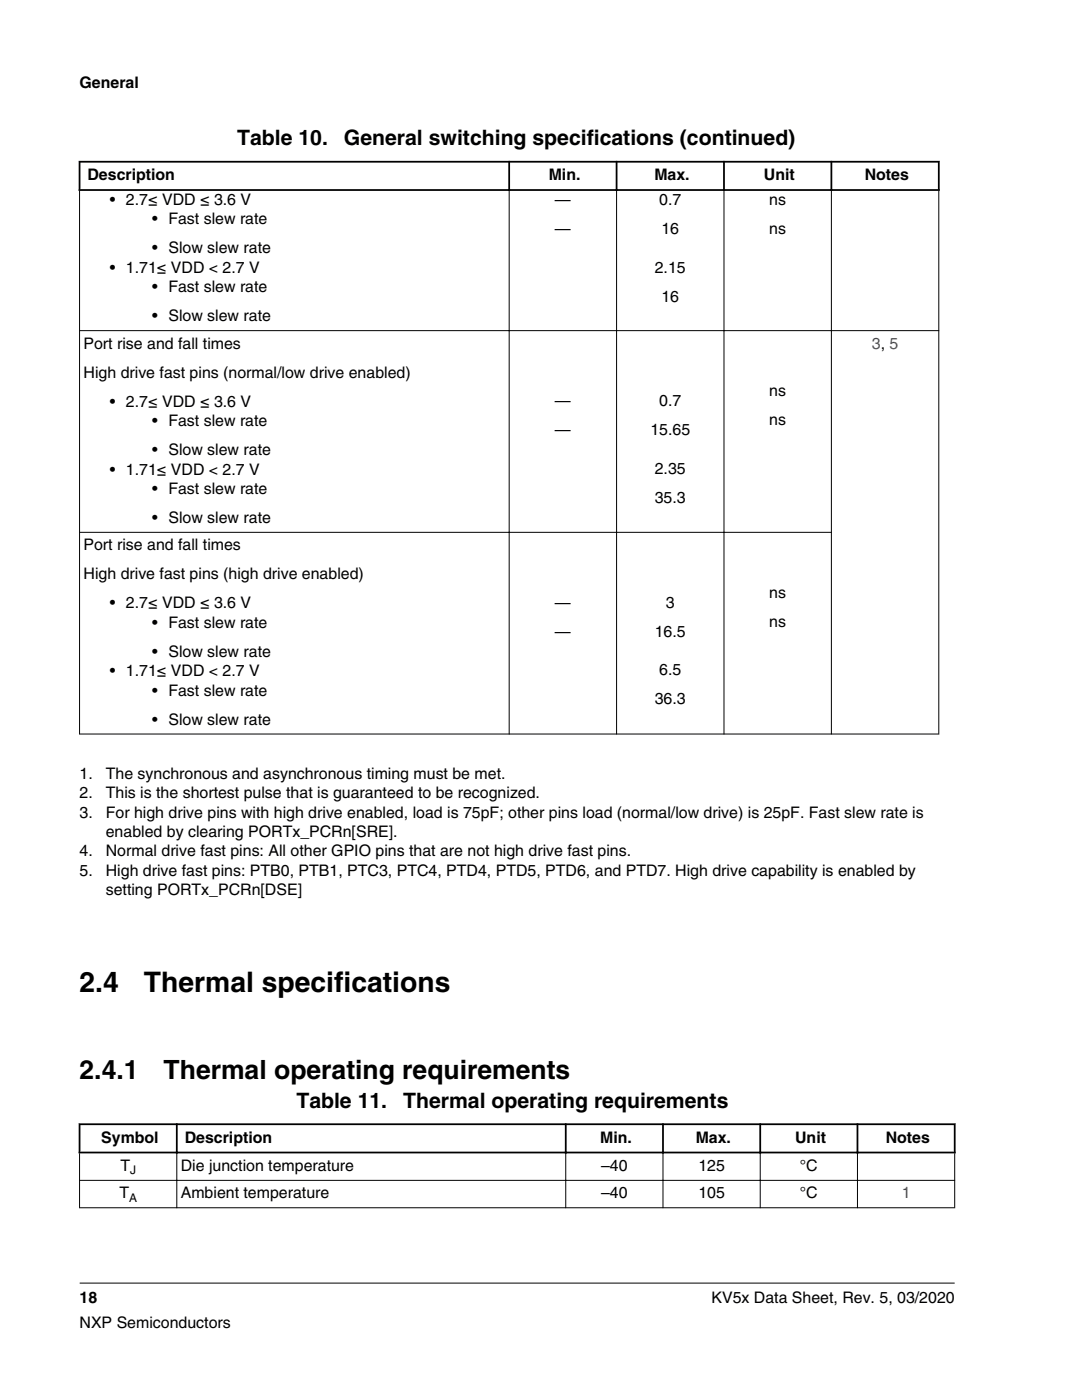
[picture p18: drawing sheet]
<svg xmlns="http://www.w3.org/2000/svg" width="216mm" height="279mm" viewBox="0 0 216 279" stroke-linecap="round" stroke-linejoin="round" font-family="sans-serif">
<defs><g id="words">
<g font-size="5.6">
<text x="15.9" y="198">2.4</text>
<text x="28.7" y="198">Thermal specifications</text>
</g>
<g font-size="5.3">
<text x="15.9" y="215.4">2.4.1</text>
<text x="32.6" y="215.4">Thermal operating requirements</text>
</g>
<g font-size="4.2">
<text x="47.3" y="29">Table 10.</text>
<text x="68.6" y="29">General switching specifications (continued)</text>
<text x="59.1" y="221.1">Table 11.</text>
<text x="80.4" y="221.1">Thermal operating requirements</text>
</g>
<g font-size="3.2">
<text x="15.9" y="17.5">General</text>
<text x="17.5" y="36">Description</text>
<text x="109.5" y="36">Min.</text>
<text x="130.6" y="36">Max.</text>
<text x="152.4" y="36">Unit</text>
<text x="172.6" y="36">Notes</text>
<text x="21.9" y="40.9">• 2.7≤ VDD ≤ 3.6 V</text>
<text x="110.7" y="40.9">—</text>
<text x="131.5" y="40.9">0.7</text>
<text x="153.5" y="40.9">ns</text>
<text x="30.4" y="44.8">• Fast slew rate</text>
<text x="110.7" y="46.7">—</text>
<text x="132" y="46.7">16</text>
<text x="153.5" y="46.7">ns</text>
<text x="30.4" y="50.6">• Slow slew rate</text>
<text x="21.9" y="54.5">• 1.71≤ VDD &lt; 2.7 V</text>
<text x="30.4" y="58.3">• Fast slew rate</text>
<text x="130.7" y="54.4">2.15</text>
<text x="30.4" y="64.1">• Slow slew rate</text>
<text x="132" y="60.2">16</text>
<text x="16.7" y="69.6">Port rise and fall times</text>
<text x="16.7" y="75.4">High drive fast pins (normal/low drive enabled)</text>
<text x="21.9" y="81.2">• 2.7≤ VDD ≤ 3.6 V</text>
<text x="110.7" y="81">—</text>
<text x="131.5" y="81">0.7</text>
<text x="153.5" y="79.1">ns</text>
<text x="30.4" y="85">• Fast slew rate</text>
<text x="110.7" y="86.8">—</text>
<text x="129.8" y="86.8">15.65</text>
<text x="153.5" y="84.9">ns</text>
<text x="21.9" y="94.7">• 1.71≤ VDD &lt; 2.7 V</text>
<text x="30.4" y="90.8">• Slow slew rate</text>
<text x="130.7" y="94.5">2.35</text>
<text x="30.4" y="98.6">• Fast slew rate</text>
<text x="130.7" y="100.3">35.3</text>
<text x="30.4" y="104.4">• Slow slew rate</text>
<text x="16.7" y="109.8">Port rise and fall times</text>
<text x="16.7" y="115.6">High drive fast pins (high drive enabled)</text>
<text x="153.5" y="119.4">ns</text>
<text x="21.9" y="121.4">• 2.7≤ VDD ≤ 3.6 V</text>
<text x="30.4" y="125.3">• Fast slew rate</text>
<text x="110.7" y="121.3">—</text>
<text x="132.9" y="121.3">3</text>
<text x="153.5" y="125.2">ns</text>
<text x="30.4" y="131.1">• Slow slew rate</text>
<text x="110.7" y="127.1">—</text>
<text x="130.7" y="127.1">16.5</text>
<text x="21.9" y="135">• 1.71≤ VDD &lt; 2.7 V</text>
<text x="131.5" y="134.8">6.5</text>
<text x="30.4" y="138.8">• Fast slew rate</text>
<text x="130.7" y="140.5">36.3</text>
<text x="30.4" y="144.6">• Slow slew rate</text>
<text x="15.9" y="155.4">1.</text>
<text x="21.1" y="155.4">The synchronous and asynchronous timing must be met.</text>
<text x="15.9" y="159.3">2.</text>
<text x="21.1" y="159.3">This is the shortest pulse that is guaranteed to be recognized.</text>
<text x="15.9" y="163.2">3.</text>
<text x="21.1" y="163.2">For high drive pins with high drive enabled, load is 75pF; other pins load (normal/low drive) is 25pF. Fast slew rate is</text>
<text x="21.1" y="167">enabled by clearing PORTx_PCRn[SRE].</text>
<text x="15.9" y="170.9">4.</text>
<text x="21.1" y="170.9">Normal drive fast pins: All other GPIO pins that are not high drive fast pins.</text>
<text x="15.9" y="174.8">5.</text>
<text x="21.1" y="174.8">High drive fast pins: PTB0, PTB1, PTC3, PTC4, PTD4, PTD5, PTD6, and PTD7. High drive capability is enabled by</text>
<text x="21.1" y="178.7">setting PORTx_PCRn[DSE]</text>
<text x="20.2" y="228.1">Symbol</text>
<text x="24" y="233.7">T</text>
<text x="36.1" y="233.7">Die junction temperature</text>
<text x="36.9" y="228.1">Description</text>
<text x="119.8" y="228.1">Min.</text>
<text x="119.9" y="233.7">–40</text>
<text x="138.8" y="228.1">Max.</text>
<text x="139.3" y="233.7">125</text>
<text x="158.7" y="228.1">Unit</text>
<text x="159.6" y="233.7">°C</text>
<text x="176.7" y="228.1">Notes</text>
<text x="23.8" y="239.2">T</text>
<text x="36.1" y="239.2">Ambient temperature</text>
<text x="119.9" y="239.2">–40</text>
<text x="139.3" y="239.2">105</text>
<text x="159.6" y="239.2">°C</text>
<text x="15.9" y="260">18</text>
<text x="142" y="260">KV5x Data Sheet, Rev. 5, 03/2020</text>
<text x="15.9" y="265">NXP Semiconductors</text>
</g>
<g font-size="3.2" fill="#00f">
<text x="174" y="69.6">3, 5</text>
<text x="179.9" y="239.2">1</text>
</g>
<g font-size="2.4">
<text x="25.8" y="239.8">A</text>
<text x="26" y="234.3">J</text>
</g>
</g></defs>
<path d="M15.7 32.3h171.8M15.7 37.9h171.8M15.9 32.1v6M101.6 32.1v6M123 32.1v6M144.5 32.1v6M165.9 32.1v6M187.3 32.1v6" fill="none" stroke="#000" stroke-width=".35"/>
<path d="M15.9 38.1v108.5M101.6 37.7v108.9M123 37.7v108.9M144.5 37.7v108.9M165.9 37.7v108.9M187.3 38.1v108.5M15.8 66h171.6M15.8 106.2h150.2M187.4 146.5h-171.6" fill="none" stroke="#000" stroke-width=".2"/>
<g fill="#fff">
<path d="M15.9 217.5h174.6v25.4h-174.6z" fill-rule="evenodd"/>
<path d="M16.1 224.5h19v5.3h-19z" fill-rule="evenodd"/>
<path d="M35.5 224.5h77.2v5.3h-77.2z" fill-rule="evenodd"/>
<path d="M113.1 224.5h19v5.3h-19z" fill-rule="evenodd"/>
<path d="M132.5 224.5h19v5.3h-19z" fill-rule="evenodd"/>
<path d="M151.9 224.5h19v5.3h-19z" fill-rule="evenodd"/>
<path d="M171.3 224.5h19v5.3h-19z" fill-rule="evenodd"/>
<path d="M16 230.2h19.2v5.3h-19.2z" fill-rule="evenodd"/>
<path d="M35.4 230.2h77.4v5.3h-77.4z" fill-rule="evenodd"/>
<path d="M113 230.2h19.2v5.3h-19.2z" fill-rule="evenodd"/>
<path d="M132.4 230.2h19.2v5.3h-19.2z" fill-rule="evenodd"/>
<path d="M151.8 230.2h19.2v5.3h-19.2z" fill-rule="evenodd"/>
<path d="M171.2 230.2h19.2v5.3h-19.2z" fill-rule="evenodd"/>
<path d="M16 235.7h19.2v5.2h-19.2z" fill-rule="evenodd"/>
<path d="M35.4 235.7h77.4v5.2h-77.4z" fill-rule="evenodd"/>
<path d="M113 235.7h19.2v5.2h-19.2z" fill-rule="evenodd"/>
<path d="M132.4 235.7h19.2v5.2h-19.2z" fill-rule="evenodd"/>
<path d="M151.8 235.7h19.2v5.2h-19.2z" fill-rule="evenodd"/>
<path d="M171.2 235.7h19.2v5.2h-19.2z" fill-rule="evenodd"/>
</g>
<path d="M15.7 224.4h175M15.7 230h175M15.9 224.2v6M35.3 224.2v6M112.9 224.2v6M132.3 224.2v6M151.7 224.2v6M171.1 224.2v6M190.5 224.2v6" fill="none" stroke="#000" stroke-width=".35"/>
<path d="M15.8 235.6h174.8M15.9 230.2v10.9M35.3 229.8v11.3M112.9 229.8v11.3M132.3 229.8v11.3M151.7 229.8v11.3M171.1 229.8v11.3M190.5 230.2v10.9M15.8 241h174.8M15.9 256.1h174.6" fill="none" stroke="#000" stroke-width=".2"/>
<use href="#words"/>
</svg>
